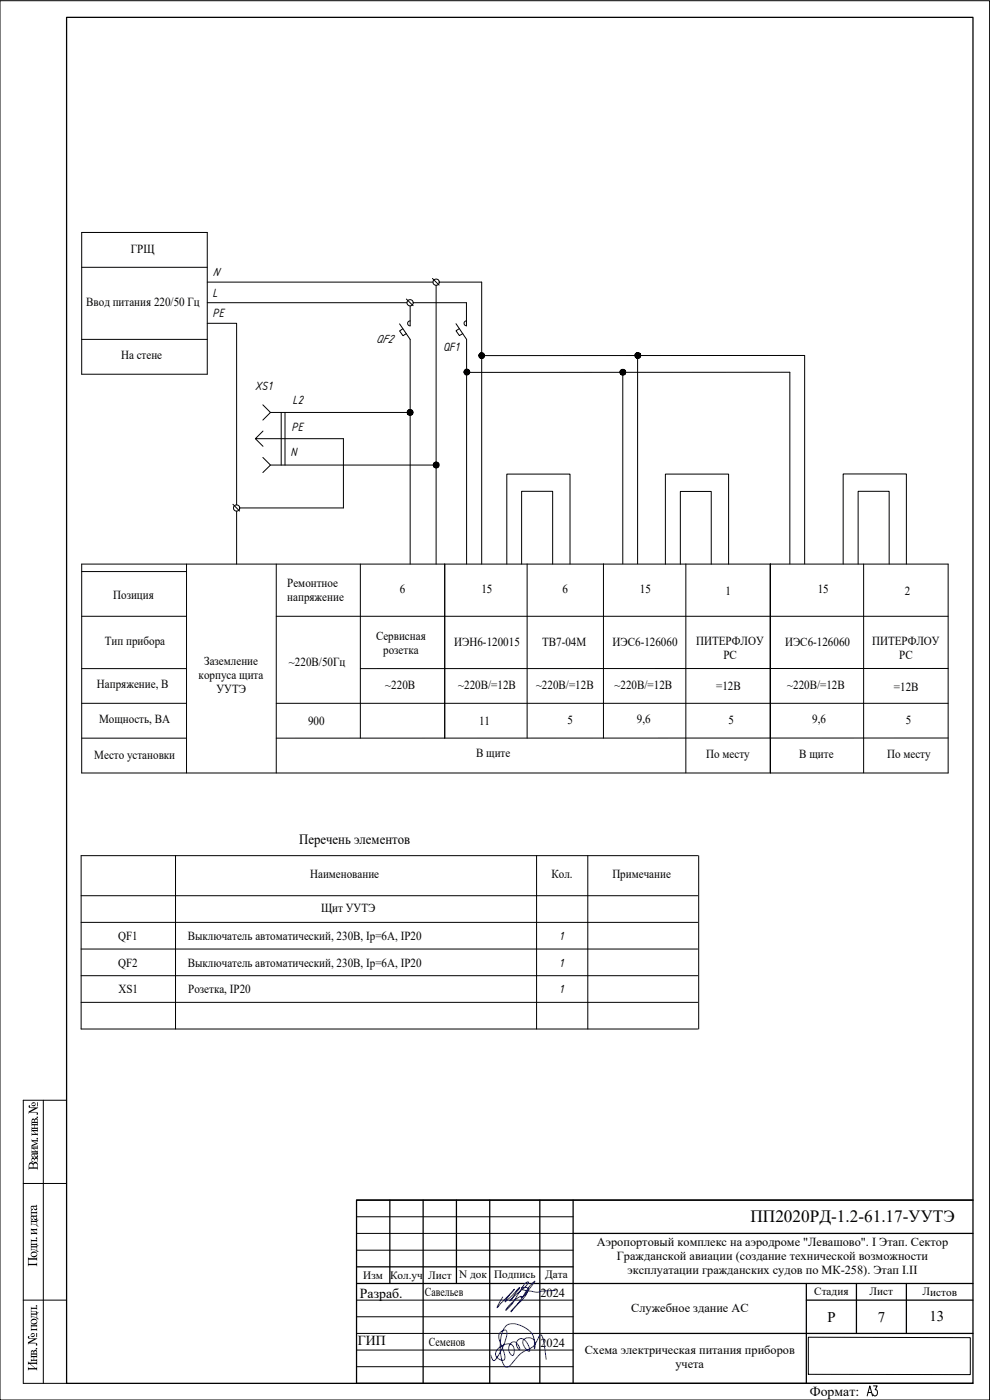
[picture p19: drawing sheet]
<svg xmlns="http://www.w3.org/2000/svg" width="297mm" height="420mm" viewBox="0 0 297 420" stroke-linecap="round" stroke-linejoin="round" font-family="sans-serif">
<defs><g id="words">
<text font-size="6.6" x="258.9" y="420.2">А3</text>
<text font-size="5.2" x="225.2" y="366.9">ПП2020РД-1.2-61.17-УУТЭ</text>
<g font-size="4.4">
<text x="248.2" y="396.7">Р</text>
<text x="263.4" y="396.7">7</text>
<text x="278.9" y="396.6">13</text>
</g>
<text font-size="4.3" x="89.8" y="253.3">Перечень элементов</text>
<g font-size="4.1">
<text x="11.3" y="351.2" transform="rotate(-90 11.3 351.2)">Взаим. инв. №</text>
<text x="11.1" y="380.2" transform="rotate(-90 11.1 380.2)">Подп. и дата</text>
<text x="108" y="389.5">Разраб.</text>
<text x="107.4" y="403.8">ГИП</text>
<text x="11.1" y="411.4" transform="rotate(-90 11.1 411.4)">Инв. № подл.</text>
<text x="243" y="418.9">Формат:</text>
</g>
<g font-size="3.9">
<text x="63.8" y="82.8">N</text>
<text x="63.8" y="89">L</text>
<text x="63.8" y="95.2">PE</text>
<text x="112.8" y="102.9">QF2</text>
<text x="132.9" y="105.2">QF1</text>
<text x="76.4" y="117.2">XS1</text>
<text x="87.8" y="121.2">L2</text>
<text x="87.5" y="129.5">PE</text>
<text x="87.2" y="137">N</text>
</g>
<g font-size="3.8">
<text x="167.7" y="282.1">1</text>
<text x="167.7" y="290.1">1</text>
<text x="167.7" y="298.1">1</text>
</g>
<g font-size="3.7">
<text x="39.3" y="76.1">ГРЩ</text>
<text x="25.9" y="91.9">Ввод питания 220/50 Гц</text>
<text x="36.3" y="107.8">На стене</text>
<text x="34" y="179.7">Позиция</text>
<text x="86.2" y="176.2">Ремонтное</text>
<text x="119.9" y="178.1">6</text>
<text x="144.4" y="178.1">15</text>
<text x="168.7" y="178.1">6</text>
<text x="192" y="178.1">15</text>
<text x="217.7" y="178.7">1</text>
<text x="245.4" y="178.1">15</text>
<text x="271.5" y="178.7">2</text>
<text x="86.2" y="180.4">напряжение</text>
<text x="112.8" y="192">Сервисная</text>
<text x="31.5" y="193.7">Тип прибора</text>
<text x="115" y="196.1">розетка</text>
<text x="136.3" y="194">ИЭН6-120015</text>
<text x="162.6" y="194">ТВ7-04М</text>
<text x="183.8" y="194">ИЭС6-126060</text>
<text x="208.9" y="193.6">ПИТЕРФЛОУ</text>
<text x="217" y="197.8">РС</text>
<text x="235.5" y="194">ИЭС6-126060</text>
<text x="261.7" y="193.6">ПИТЕРФЛОУ</text>
<text x="269.8" y="197.8">РС</text>
<text x="59.6" y="203.7">корпуса щита</text>
<text x="61.3" y="199.5">Заземление</text>
<text x="86.7" y="199.7">~220В/50Гц</text>
<text x="29.1" y="206.3">Напряжение, В</text>
<text x="64.9" y="207.9">УУТЭ</text>
<text x="115.6" y="206.8">~220В</text>
<text x="137.5" y="206.8">~220В/=12В</text>
<text x="160.8" y="206.9">~220В/=12В</text>
<text x="184.4" y="206.8">~220В/=12В</text>
<text x="214.9" y="207.1">=12В</text>
<text x="236.2" y="206.9">~220В/=12В</text>
<text x="268.2" y="207.3">=12В</text>
<text x="29.7" y="216.9">Мощность, ВА</text>
<text x="92.4" y="217.6">900</text>
<text x="143.7" y="217.6">11</text>
<text x="170.3" y="217.3">5</text>
<text x="191.1" y="217">9,6</text>
<text x="218.6" y="217.2">5</text>
<text x="243.7" y="216.9">9,6</text>
<text x="271.7" y="217.2">5</text>
<text x="28.3" y="227.8">Место установки</text>
<text x="142.8" y="227.2">В щите</text>
<text x="211.9" y="227.4">По месту</text>
<text x="239.8" y="227.4">В щите</text>
<text x="266.2" y="227.5">По месту</text>
<text x="93" y="263.4">Наименование</text>
<text x="165.5" y="263.4">Кол.</text>
<text x="183.7" y="263.4">Примечание</text>
<text x="96.4" y="273.6">Щит УУТЭ</text>
<text x="35.4" y="282.1">QF1</text>
<text x="56.3" y="282.1">Выключатель автоматический, 230В, Ip=6A, IP20</text>
<text x="35.4" y="290.1">QF2</text>
<text x="56.3" y="290.1">Выключатель автоматический, 230В, Ip=6A, IP20</text>
<text x="35.6" y="298.1">ХS1</text>
<text x="56.5" y="298">Розетка, IP20</text>
<text x="179.1" y="373.9">Аэропортовый комплекс на аэродроме &quot;Левашово&quot;. I Этап. Сектор</text>
<text x="185.1" y="378">Гражданской авиации (создание технической возможности</text>
<text x="188.3" y="382.2">эксплуатации гражданских судов по МК-258). Этап I.II</text>
<text x="127.5" y="388.8">Савельев</text>
<text x="162.1" y="389.1">2024</text>
<text x="189.4" y="393.8">Служебное здание АС</text>
<text x="128.7" y="403.9">Семенов</text>
<text x="162.1" y="404.1">2024</text>
<text x="175.4" y="406.4">Схема электрическая питания приборов</text>
<text x="202.6" y="410.6">учета</text>
</g>
<g font-size="3.4">
<text x="109" y="383.8">Изм</text>
<text x="117.1" y="383.8">Кол.уч</text>
<text x="128.4" y="383.8">Лист</text>
<text x="137.8" y="383.6">N док</text>
<text x="148.3" y="383.6">Подпись</text>
<text x="163.6" y="383.5">Дата</text>
<text x="244.3" y="388.6">Стадия</text>
<text x="260.9" y="388.8">Лист</text>
<text x="276.8" y="388.8">Листов</text>
</g>
</g></defs>
<g fill="none" stroke="#000" stroke-width=".3">
<path d="M0 .2h296.9v420h-296.9zM24.5 69.8h37.7v42.5h-37.7zM24.5 80.2h37.7M62.2 97h8.8v54.5M62.2 84.7h67.7M62.2 90.8h59.9M119.9 97.2l3.2 4.7v67.4M120.9 98.7l-1 .6 1 1.5 1-.7M121.9 89.7l2.1 2M123.1 91.8v6a.74 .74 0 0 1-.8-.8 .74 .74 0 0 1 .8-.7M124 90.8h16v7a.74 .74 0 0 1-.8-.8 .74 .74 0 0 1 .8-.7M129.8 83.6l1.9 2"/>
<path d="M130.9 85.6v83.7M131.8 84.7h12.7v84.6M136.8 97.2l3.2 4.7v67.4M137.8 98.6l-1 .7 1 1.4 1.1-.6M24.5 101.9h37.7M140 111.8l97-.1v57.5M144.5 106.7h96.9v62.5M186.9 111.7v57.5M191.3 106.7v62.5M76.6 131.7l2.3 2.2M78.9 137.3l2.3 2.3-2.3 2.2M78.9 121.5l2.3 2.3-2.3 2.3"/>
<path d="M78.9 129.4l-2.3 2.3h26.4v20.7h-31.1M81.2 123.8h41.9M81.2 139.6h49.7M84.4 123.8v15.8M85.5 123.8v15.8M69.9 151.3l2 2.1M71 153.4v15.9M24.5 169.3h260v62.7h-260zM24.5 171.5h31.5M56 169.3v62.7M82.9 169.3v62.7M108.1 169.3v52.2"/>
<path d="M133.4 169.2v52.3M152.1 169.3v-27h18.9v27M156.5 169.3v-21.9h9.3v21.9M158.2 169.2v52.3M181.1 169.2v52.3M199.6 169.3v-27h19v27M204.1 169.3v-21.8h9.3v21.8M205.8 169.2v62.7M231.1 169.2v62.7M253 169.3v-27.1h18.9v27.1M257.5 169.3v-21.9h9.3v21.9M259.1 169.3v62.6"/>
<path d="M24.5 185h31.5M82.9 185h201.6M24.5 200.7h31.5M24.5 211.1h31.5M82.9 211.1h201.6M284.5 200.6l-176.4 .1M24.5 221.5h31.5M231.1 231.9v-62.6v62.6M284.5 221.5h-201.6M52.7 256.8v52M161 256.8v52M176.4 256.8v52"/>
<path d="M209.3 256.8h-185v52h185M209.6 256.8v52M24.3 268.8h185M24.3 276.8h185M24.3 284.8h185M24.3 292.8h185M24.3 300.8h185M13 330.2v85M20 330.2h-13v85h13M7 355.2h13M107 375.2h65M107 370.2h65"/>
<path d="M107 365.2h65M7 390.2h13M107 390.2h65M107 395.2h65M107 410.2h65M107 405.2h65M107 400.2h65M242.5 401.3l48.6 .1v11.1h-48.6z"/>
<circle cx="123.1" cy="90.9" r=".94"/>
<circle cx="130.8" cy="84.7" r=".94"/>
<circle cx="71" cy="152.5" r=".94"/>
</g>
<g fill="#000" stroke="#000" stroke-width=".3">
<path d="M140.1 111.7h.8l-.1 .3zM144.5 106.7h.9l-.1 .4zM186.9 111.7h.8v.3zM191.4 106.7h.8v.3zM123.1 123.8h.8l-.1 .3zM130.9 139.6h.8v.3z"/>
<path d="M139.3 112l.2 .2 .6-.5zM139.5 112.2l.6-.5-.4 .7zM140.1 111.7l-.4 .7 .4 .1z"/>
<path d="M139.5 111.1l-.2 .2 .8 .4zM139.3 111.3l.8 .4h-.9zM139.2 111.7l.1 .3 .8-.3z"/>
<path d="M140.1 111.7v.8l.3-.1zM140.1 111.7l.6 .5-.3 .2zM140.1 111.7l.6 .5 .1-.2z"/>
<path d="M140.1 110.8v.9l.3-.8zM139.7 110.9l.4-.1v.9zM139.5 111.1l.6 .6-.4-.8z"/>
<path d="M140.1 111.7h.8l-.1-.4zM140.1 111.7l.6-.6 .1 .2zM140.4 110.9l-.3 .8 .6-.6z"/>
<path d="M143.8 107.1l.1 .2 .6-.6zM144.5 106.7l-.3 .8-.3-.2zM144.5 106.7l-.3 .8 .3 .1z"/>
<path d="M143.9 106.1l-.1 .3 .7 .3zM143.8 106.4l.7 .3h-.8zM143.7 106.7l.1 .4 .7-.4z"/>
<path d="M144.5 106.7v.9l.4-.1zM144.5 106.7l.6 .6-.2 .2zM144.5 106.7l.6 .6 .2-.2z"/>
<path d="M144.5 105.9v.8l.4-.7zM144.2 106l.3-.1v.8zM143.9 106.1l.6 .6-.3-.7z"/>
<path d="M144.5 106.7h.9l-.1-.3zM144.5 106.7l.6-.6 .2 .3zM144.9 106l-.4 .7 .6-.6z"/>
<path d="M186.1 112l.2 .3 .6-.6zM186.3 112.3l.6-.6-.3 .8zM186.9 111.7l-.3 .8 .3 .1z"/>
<path d="M186.3 111.1l-.2 .3 .8 .3zM186.1 111.4l.8 .3h-.9zM186 111.7l.1 .3 .8-.3z"/>
<path d="M186.9 111.7v.9l.3-.1zM186.9 111.7l.6 .6-.3 .2zM186.9 111.7l.6 .6 .2-.3z"/>
<path d="M186.9 110.9v.8l.3-.8zM186.6 110.9h.3v.8zM186.3 111.1l.6 .6-.3-.8z"/>
<path d="M186.9 111.7h.8v-.3zM186.9 111.7l.6-.6 .2 .3zM187.2 110.9l-.3 .8 .6-.6z"/>
<path d="M190.6 107l.2 .3 .6-.6zM190.8 107.3l.6-.6-.3 .8zM191.4 106.7l-.3 .8h.3z"/>
<path d="M190.8 106.1l-.2 .2 .8 .4zM190.6 106.3l.8 .4h-.9zM190.5 106.7l.1 .3 .8-.3z"/>
<path d="M191.4 106.7v.8h.3zM191.4 106.7l.6 .6-.3 .2zM191.4 106.7l.6 .6 .2-.3z"/>
<path d="M191.4 105.8v.9l.3-.8zM191.1 105.9l.3-.1v.9zM190.8 106.1l.6 .6-.3-.8z"/>
<path d="M191.4 106.7h.8v-.4zM191.4 106.7l.6-.6 .2 .2zM191.7 105.9l-.3 .8 .6-.6z"/>
<path d="M122.3 124.1l.1 .3 .7-.6zM122.4 124.4l.7-.6-.4 .7zM123.1 123.8l-.4 .7 .4 .1z"/>
<path d="M122.4 123.2l-.1 .2 .8 .4zM122.3 123.4l.8 .4h-.9zM122.2 123.8l.1 .3 .8-.3z"/>
<path d="M123.1 123.8v.8l.3-.1zM123.1 123.8l.6 .6-.3 .1zM123.1 123.8l.6 .6 .1-.3z"/>
<path d="M123.1 122.9v.9l.3-.8zM122.7 123l.4-.1v.9zM122.4 123.2l.7 .6-.4-.8z"/>
<path d="M123.1 123.8h.8l-.1-.4zM123.1 123.8l.6-.6 .1 .2zM123.4 123l-.3 .8 .6-.6z"/>
<path d="M130.1 139.9l.2 .3 .6-.6zM130.9 139.6l-.4 .7-.2-.1zM130.9 139.6l-.4 .7 .4 .1z"/>
<path d="M130.3 138.9l-.2 .3 .8 .4zM130.1 139.2l.8 .4h-.9zM130 139.6l.1 .3 .8-.3z"/>
<path d="M130.9 138.7v.9l.3-.8zM130.5 138.8l.4-.1v.9zM130.3 138.9l.6 .7-.4-.8z"/>
<path d="M130.9 139.6h.8v-.4zM131.4 138.9l.3 .3-.8 .4zM131.2 138.8l-.3 .8 .5-.7z"/>
<path d="M130.9 139.6v.8l.3-.1zM130.9 139.6l.5 .6-.2 .1zM130.9 139.6l.5 .6 .3-.3z"/>
</g>
<g fill="none" stroke="#000" stroke-width=".38">
<path d="M20 5.2h271.9v410h-271.9zM107 360.2h184.9h-184.9v55h184.9M117 360.2v25M127 360.2v55M136.9 360.2v25M146.9 360.2v55M162 360.2v55M172 370.2h119.9M172 360.2v55M107 385.2h184.9M107 380.2h65M241.9 390.2h50"/>
<path d="M241.9 385.2v30M257 385.2v15M271.9 385.2v15M172 400.2h119.9"/>
</g>
<g fill="#000">
<path d="M9.5 337.1l.3 .3h1.2l.3-.3v.8l-.1-.2h-.7v.8h.7l.1-.3v.9l-.3-.3h-1.3l-.2 .3v-.9l.2 .3h.6v-.8h-.6l-.2 .2zM9.3 363.1h.5l-.4 .2v.5h1.5l.2-.4v1l-.2-.3h-1.5v.5l.4 .2-.5-.1zM9.3 392.2l.1 .3h1.5l.2-.3v.9l-.2-.3h-1.5v.6l1.6 .2a.24 .24 0 0 1 .2 .4 .24 .24 0 0 1-.4 0l.1-.3-.2-.1h-1.2l-.2 .3zM9.3 397.4l.2 .3h1.4l.2-.3v.9l-.2-.2h-1.5v.8h1.4l.3-.3v.9l-.1-.3h-1.6l-.1 .3z"/>
<path d="M8.7 331.7l.3 .2a.27 .27 0 0 0-.1 .4 .27 .27 0 0 0 .5 .1h2l-2.2 1.3 1.9 .1 .3 .2-.1 .5a.29 .29 0 0 1-.4-.1 .29 .29 0 0 1 .2-.4l-2.2-.1-.3 .4v-.7l1.9-1-1.7-.1-.2-.3zM9.4 331.4a.65 .65 0 0 1 1.3 0 .65 .65 0 0 1-1.3 0zM9.6 331.3a.47 .47 0 0 0 .4 .4 .47 .47 0 0 0 .5-.2 .38 .38 0 0 0-.2-.5 .38 .38 0 0 0-.5 .2zM11.1 330.8h.2v1.2h-.2z"/>
<path d="M9.6 335.8l.5-.1 .3 .4 .2-.5h.5l.2 .5v1.2l-.2-.3h-1.4l-.2 .3zM9.8 336.1l-.2 .6h.7l-.1-.5zM10.6 336l-.1 .7h.7v-.6z"/>
<path d="M9.3 366.1l.3 .3h1.2l.2-.3h.6l-.5 .4 .1 1.2 .4 .3h-.6l-.2-.3-.8-.3h-.4l-.3 .3zM9.4 366.7v.6l1.6 .3v-.9z"/>
<path d="M9.4 364.9l1.4-.1 .1-.3 .3 .5a.41 .41 0 0 0-.3 .3 .41 .41 0 0 0 .3 .4l-.2 .4-.5 .1-.5-.7a.34 .34 0 0 0-.3-.4 .34 .34 0 0 0-.3 .4 .34 .34 0 0 0 .3 .3l.2 .2-.2 .1-.5-.4zM10 365.2l.4 .6 .5-.1-.1-.5z"/>
<path d="M9.4 361.9h1.4l.1-.1-.1-.3 .3 .2v.4l-.3 .1 .4 .6-.2 .3h-.6l-.4-.6a.34 .34 0 0 0-.2-.4 .34 .34 0 0 0-.4 .3 .34 .34 0 0 0 .2 .4h.2a.32 .32 0 0 1-.4 .3 .32 .32 0 0 1-.2-.5zM10 362.2l.3 .6h.6l-.2-.6z"/>
<path d="M9.2 396.6a.95 .95 0 0 1 1.9 0 .95 .95 0 0 1-1.9 0zM9.5 396.3l-.1 .5 .5 .4 .7-.1 .4-.4-.3-.5z"/>
<path d="M9.3 393.9l.1 .3h1.5l.1-.3h.6l-.5 .4v1.1l.5 .5h-.6l-.2-.4-.7-.2h-.6l-.2 .3zM9.4 394.5v.6l1.6 .4-.1-1z"/>
<circle cx="11.2" cy="335.3" r=".22"/>
<circle cx="10.9" cy="391.9" r=".24"/>
</g>
<path d="M243.5 402.3h46.5v10.6h-46.5z" fill="none" stroke="#fff" stroke-width=".51"/>
<path d="M166.6 387.3l-4.3 .3a3.6 3.6 0 0 1-2.9-.1l-2.5-.4-.4-.6a1.22 1.22 0 0 1 2 .6l-1 2-4.1 4.3-.1 .3 3.3-4.1a14 14 0 0 1 3.9-5.1l-.1 .2a15.4 15.4 0 0 1-4 4.7v-.3a10.3 10.3 0 0 0-4.5 3.8l-.2 .3 .3-.1a14.9 14.9 0 0 0 3.3-4.4l2.1-3.4 1.1-.6v.4l-1 1.3-4.6 4 .4-.1 2.7-3.9-4.4 4.3a7.1 7.1 0 0 1 2.1-3.1l.6-.7-5.2 5.6 1.7-3.2M147.2 406.7l.6 1.4 .5 .2a15.2 15.2 0 0 0 3.8-8.5l-.1-.3a1.34 1.34 0 0 0-2.1 .6l-.3 1.4 1.7 4.6 .2 1.1-.1 .7a1.62 1.62 0 0 1-2.5-.7 2.5 2.5 0 0 1 1.6-3.3 2.36 2.36 0 0 1 3.6 .3 2.15 2.15 0 0 1-.3 2.6 2.27 2.27 0 0 1-1.2-2.2 2.27 2.27 0 0 1 1.6-1.9 2.38 2.38 0 0 1 1.7 2.4 1.84 1.84 0 0 1-.9-1.9 1.84 1.84 0 0 1 1.5-1.5 3.7 3.7 0 0 1 2.3 3.9 3.4 3.4 0 0 1-1.9-3.3 2.07 2.07 0 0 1 2.7-.6 2.07 2.07 0 0 1 .9 2.6l-.2 .5a5.9 5.9 0 0 0-4.2-7 3.6 3.6 0 0 0-4.6 .5 12.5 12.5 0 0 0 0 11.8l.4 .2 .7-.2 1.6-1.7a9.6 9.6 0 0 1 4.9-3.7 9 9 0 0 0 2.9-4l.1-.1a1.72 1.72 0 0 1 1 1.9l.8 5.5" fill="none" stroke="#00f" stroke-width=".3"/>
<use href="#words"/>
</svg>
